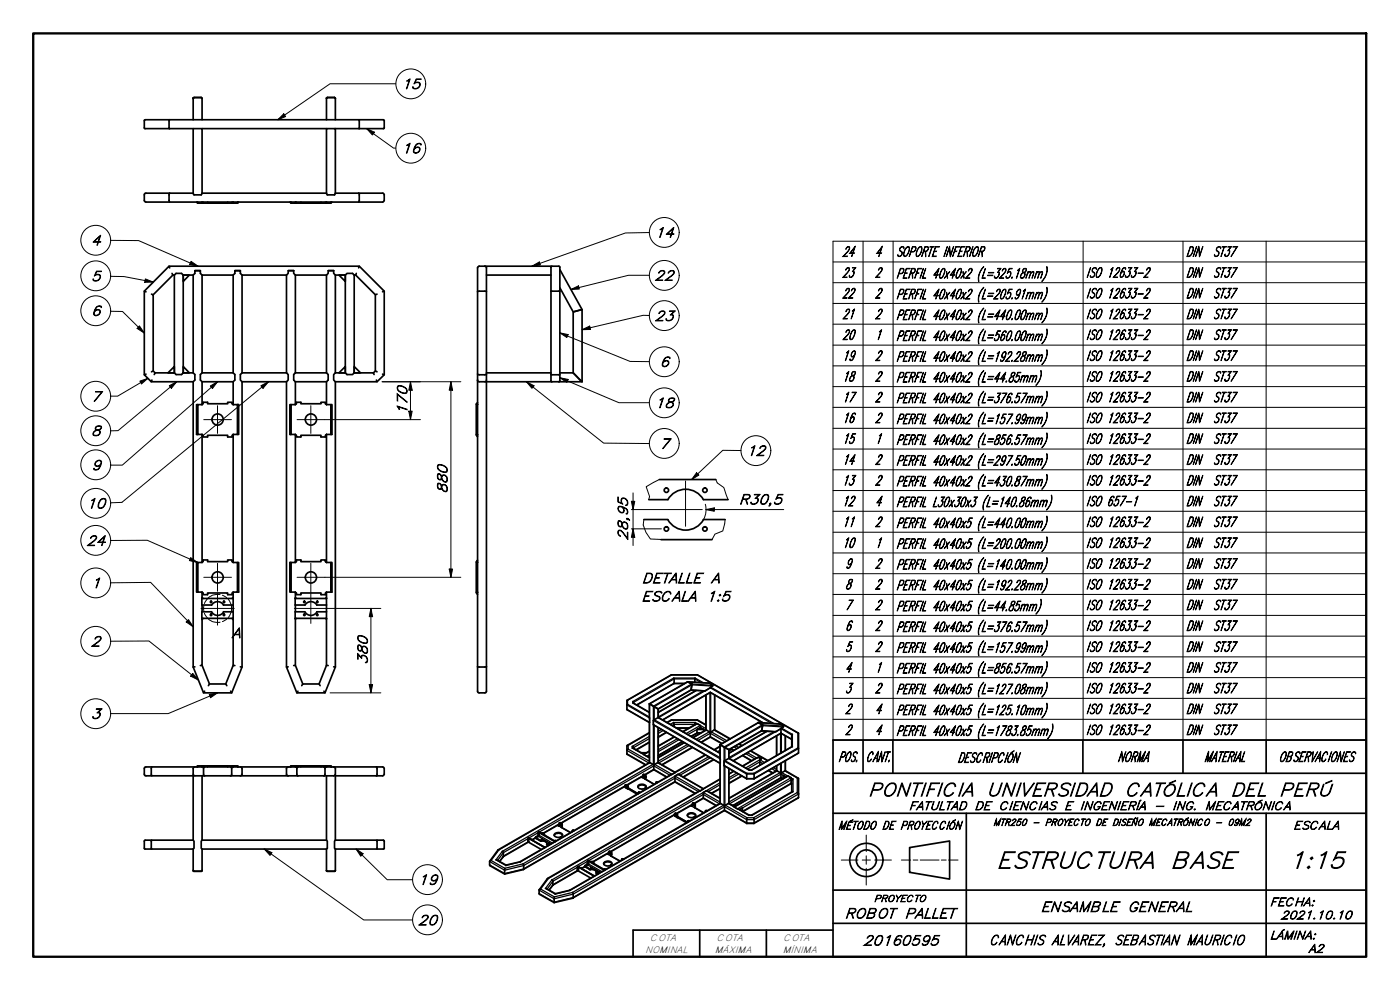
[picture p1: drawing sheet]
<svg xmlns="http://www.w3.org/2000/svg" width="420mm" height="297mm" viewBox="0 0 420 297" stroke-linecap="round" stroke-linejoin="round" font-family="sans-serif">
<defs><g id="words">
<g font-size="7">
<text x="299" y="260.5">ESTRUCTURA BASE</text>
<text x="386.7" y="260.5">1:15</text>
</g>
<g font-size="5.6">
<text x="260.5" y="238.9">PONTIFICIA UNIVERSIDAD CATÓLICA</text>
<text x="369.3" y="238.9">DEL PERÚ</text>
</g>
<g font-size="4.2">
<text x="120.5" y="26.7">15</text>
<text x="120.5" y="46">16</text>
<text x="196.5" y="71.2">14</text>
<text x="27.3" y="73.6">4</text>
<text x="252.8" y="76.9">24</text>
<text x="262.6" y="76.9">4</text>
<text x="268.9" y="76.9">SOPORTE INFERIOR</text>
<text x="355.9" y="76.9">DIN</text>
<text x="364" y="76.9">ST37</text>
<text x="252.7" y="83.2">23</text>
<text x="262.6" y="83.2">2</text>
<text x="268.9" y="83.5">PERFIL 40x40x2 (L=325.18mm)</text>
<text x="325.9" y="83.2">ISO 12633-2</text>
<text x="355.9" y="83.2">DIN</text>
<text x="364" y="83.2">ST37</text>
<text x="27.3" y="84.3">5</text>
<text x="196.4" y="84.1">22</text>
<text x="252.7" y="89.5">22</text>
<text x="262.6" y="89.5">2</text>
<text x="268.9" y="89.7">PERFIL 40x40x2 (L=205.91mm)</text>
<text x="325.9" y="89.5">ISO 12633-2</text>
<text x="355.9" y="89.5">DIN</text>
<text x="364" y="89.5">ST37</text>
<text x="27.3" y="94.7">6</text>
<text x="252.8" y="95.7">21</text>
<text x="262.6" y="95.7">2</text>
<text x="268.9" y="95.9">PERFIL 40x40x2 (L=440.00mm)</text>
<text x="325.9" y="95.7">ISO 12633-2</text>
<text x="355.9" y="95.7">DIN</text>
<text x="364" y="95.7">ST37</text>
<text x="196.5" y="96.3">23</text>
<text x="252.8" y="101.9">20</text>
<text x="262.6" y="101.9">1</text>
<text x="325.9" y="101.9">ISO 12633-2</text>
<text x="355.9" y="101.9">DIN</text>
<text x="364" y="101.9">ST37</text>
<text x="268.9" y="102.2">PERFIL 40x40x2 (L=560.00mm)</text>
<text x="197.9" y="110">6</text>
<text x="252.8" y="108.2">19</text>
<text x="262.6" y="108.2">2</text>
<text x="268.9" y="108.4">PERFIL 40x40x2 (L=192.28mm)</text>
<text x="325.9" y="108.2">ISO 12633-2</text>
<text x="355.9" y="108.2">DIN</text>
<text x="364" y="108.2">ST37</text>
<text x="252.8" y="114.4">18</text>
<text x="262.6" y="114.4">2</text>
<text x="268.9" y="114.7">PERFIL 40x40x2 (L=44.85mm)</text>
<text x="325.9" y="114.4">ISO 12633-2</text>
<text x="355.9" y="114.4">DIN</text>
<text x="364" y="114.4">ST37</text>
<text x="27.3" y="120.4">7</text>
<text x="122.2" y="124.4" transform="rotate(-90 122.2 124.4)">170</text>
<text x="196.5" y="122.4">18</text>
<text x="252.8" y="120.6">17</text>
<text x="262.6" y="120.6">2</text>
<text x="268.9" y="120.9">PERFIL 40x40x2 (L=376.57mm)</text>
<text x="325.9" y="120.6">ISO 12633-2</text>
<text x="355.9" y="120.6">DIN</text>
<text x="364" y="120.6">ST37</text>
<text x="27.3" y="130.7">8</text>
<text x="252.8" y="126.9">16</text>
<text x="262.6" y="126.9">2</text>
<text x="268.9" y="127.2">PERFIL 40x40x2 (L=157.99mm)</text>
<text x="325.9" y="126.9">ISO 12633-2</text>
<text x="355.9" y="126.9">DIN</text>
<text x="364" y="126.9">ST37</text>
<text x="197.9" y="134.6">7</text>
<text x="224" y="136.7">12</text>
<text x="252.8" y="133.1">15</text>
<text x="262.6" y="133.1">1</text>
<text x="268.9" y="133.4">PERFIL 40x40x2 (L=856.57mm)</text>
<text x="325.9" y="133.1">ISO 12633-2</text>
<text x="355.9" y="133.1">DIN</text>
<text x="364" y="133.1">ST37</text>
<text x="27.3" y="141">9</text>
<text x="252.8" y="139.4">14</text>
<text x="262.6" y="139.4">2</text>
<text x="268.9" y="139.6">PERFIL 40x40x2 (L=297.50mm)</text>
<text x="325.9" y="139.4">ISO 12633-2</text>
<text x="355.9" y="139.4">DIN</text>
<text x="364" y="139.4">ST37</text>
<text x="134.2" y="148.1" transform="rotate(-90 134.2 148.1)">880</text>
<text x="252.7" y="145.6">13</text>
<text x="262.6" y="145.6">2</text>
<text x="268.9" y="145.8">PERFIL 40x40x2 (L=430.87mm)</text>
<text x="325.9" y="145.6">ISO 12633-2</text>
<text x="355.9" y="145.6">DIN</text>
<text x="364" y="145.6">ST37</text>
<text x="25.9" y="152.5">10</text>
<text x="221.7" y="151.3">R30,5</text>
<text x="252.7" y="151.8">12</text>
<text x="262.6" y="151.8">4</text>
<text x="268.9" y="152.1">PERFIL L30x30x3 (L=140.86mm)</text>
<text x="325.9" y="151.8">ISO 657-1</text>
<text x="355.9" y="151.8">DIN</text>
<text x="364" y="151.8">ST37</text>
<text x="252.8" y="158">11</text>
<text x="262.6" y="158">2</text>
<text x="268.9" y="158.4">PERFIL 40x40x5 (L=440.00mm)</text>
<text x="325.9" y="158">ISO 12633-2</text>
<text x="355.9" y="158">DIN</text>
<text x="364" y="158">ST37</text>
<text x="25.9" y="163.7">24</text>
<text x="188.4" y="162.2" transform="rotate(-90 188.4 162.2)">28,95</text>
<text x="252.8" y="164.3">10</text>
<text x="262.6" y="164.3">1</text>
<text x="268.9" y="164.6">PERFIL 40x40x5 (L=200.00mm)</text>
<text x="325.9" y="164.3">ISO 12633-2</text>
<text x="355.9" y="164.3">DIN</text>
<text x="364" y="164.3">ST37</text>
<text x="253.6" y="170.5">9</text>
<text x="262.6" y="170.5">2</text>
<text x="268.9" y="170.8">PERFIL 40x40x5 (L=140.00mm)</text>
<text x="325.9" y="170.5">ISO 12633-2</text>
<text x="355.9" y="170.5">DIN</text>
<text x="364" y="170.5">ST37</text>
<text x="27.3" y="176.4">1</text>
<text x="192.6" y="174.9">DETALLE A</text>
<text x="253.6" y="176.8">8</text>
<text x="262.6" y="176.8">2</text>
<text x="268.9" y="177">PERFIL 40x40x5 (L=192.28mm)</text>
<text x="325.9" y="176.8">ISO 12633-2</text>
<text x="355.9" y="176.8">DIN</text>
<text x="364" y="176.8">ST37</text>
<text x="192.5" y="180.4">ESCALA 1:5</text>
<text x="253.6" y="183">7</text>
<text x="262.6" y="183">2</text>
<text x="268.9" y="183.3">PERFIL 40x40x5 (L=44.85mm)</text>
<text x="325.9" y="183">ISO 12633-2</text>
<text x="355.9" y="183">DIN</text>
<text x="364" y="183">ST37</text>
<text x="69.5" y="191.4">A</text>
<text x="253.6" y="189.2">6</text>
<text x="262.6" y="189.2">2</text>
<text x="268.9" y="189.5">PERFIL 40x40x5 (L=376.57mm)</text>
<text x="325.9" y="189.2">ISO 12633-2</text>
<text x="355.9" y="189.2">DIN</text>
<text x="364" y="189.2">ST37</text>
<text x="27.2" y="193.9">2</text>
<text x="253.6" y="195.5">5</text>
<text x="262.6" y="195.5">2</text>
<text x="268.9" y="195.8">PERFIL 40x40x5 (L=157.99mm)</text>
<text x="325.9" y="195.5">ISO 12633-2</text>
<text x="355.9" y="195.5">DIN</text>
<text x="364" y="195.5">ST37</text>
<text x="110.3" y="199.4" transform="rotate(-90 110.3 199.4)">380</text>
<text x="253.6" y="201.7">4</text>
<text x="262.6" y="201.7">1</text>
<text x="268.9" y="202">PERFIL 40x40x5 (L=856.57mm)</text>
<text x="325.9" y="201.7">ISO 12633-2</text>
<text x="355.9" y="201.7">DIN</text>
<text x="364" y="201.7">ST37</text>
<text x="253.6" y="207.9">3</text>
<text x="262.6" y="207.9">2</text>
<text x="268.9" y="208.2">PERFIL 40x40x5 (L=127.08mm)</text>
<text x="325.9" y="207.9">ISO 12633-2</text>
<text x="355.9" y="207.9">DIN</text>
<text x="364" y="207.9">ST37</text>
<text x="27.2" y="215.6">3</text>
<text x="253.6" y="214.2">2</text>
<text x="262.6" y="214.2">4</text>
<text x="268.9" y="214.5">PERFIL 40x40x5 (L=125.10mm)</text>
<text x="325.9" y="214.2">ISO 12633-2</text>
<text x="355.9" y="214.2">DIN</text>
<text x="364" y="214.2">ST37</text>
<text x="253.6" y="220.5">2</text>
<text x="262.6" y="220.5">4</text>
<text x="268.9" y="220.7">PERFIL 40x40x5 (L=1783.85mm)</text>
<text x="325.9" y="220.5">ISO 12633-2</text>
<text x="355.9" y="220.5">DIN</text>
<text x="364" y="220.5">ST37</text>
<text x="251.6" y="228.5">POS.</text>
<text x="259.8" y="228.5">CANT.</text>
<text x="287.3" y="228.8">DESCRIPCIÓN</text>
<text x="335.3" y="228.5">NORMA</text>
<text x="361.4" y="228.5">MATERIAL</text>
<text x="383.7" y="228.5">OBSERVACIONES</text>
<text x="125.4" y="265.4">19</text>
<text x="253.5" y="275.5">ROBOT</text>
<text x="271.5" y="275.5">PALLET</text>
<text x="312.3" y="273.5">ENSAMBLE GENERAL</text>
<text x="125.4" y="277.5">20</text>
<text x="259" y="283.6">20160595</text>
<text x="296.9" y="283.5">CANCHIS ALVAREZ, SEBASTIAN MAURICIO</text>
</g>
<g font-size="3.5">
<text x="272.7" y="243">FATULTAD DE CIENCIAS E INGENIERÍA - ING. MECATRÓNICA</text>
<text x="251.5" y="248.8">MÉTODO DE PROYECCIÓN</text>
<text x="388.1" y="248.8">ESCALA</text>
<text x="381.1" y="271.8">FECHA:</text>
<text x="384.4" y="275.8">2021.10.10</text>
<text x="381.1" y="281.8">LÁMINA:</text>
<text x="392.7" y="285.8">A2</text>
</g>
<g font-size="2.8">
<text x="298.1" y="247.7">MTR250 - PROYECTO DE DISEÑO MECATRÓNICO - 09M2</text>
<text x="262.3" y="270.6">PROYECTO</text>
<text x="193.6" y="285.9">NOMINAL</text>
<text x="195.1" y="282.2">COTA</text>
<text x="214.6" y="285.9">MÁXIMA</text>
<text x="215.1" y="282.2">COTA</text>
<text x="234.9" y="285.9">MÍNIMA</text>
<text x="235.1" y="282.2">COTA</text>
</g>
</g></defs>
<!-- layer: Visible (ISO) -->
<g fill="none" stroke="#000" stroke-width=".51">
<path d="M50.9 35.9v2.7M58 38.6h-14.6l-.1-2.5 71.8-.2 .2 .2-.1 2.5h-14.6M58 29.4l.2-.1-.2 .3zM58 29.6v6.3M58.2 29.3h2.2l.2 .1v6.5M60.6 38.6h37.4M98 35.9v-6.5l.2-.1h2.2l.2 .1v6.5M107.8 35.9v2.7M50.9 58l-.2 .3v2l.2 .3M58 58h-14.4l-.3 .3v1.9l.4 .4h71.2l.4-.4v-1.9l-.3-.3h-14.4M58 58v-19.4h2.6v19.4M58 58l.2 .5h2.2l.2-.5"/>
<path d="M60.6 58h37.4M98 58l.2 .5h2.2l.2-.5M98 58v-19.4h2.6v19.4M107.6 58l.2 .1v2.4l-.2 .1M50.7 79.9h57.1l-.2 .5M59 60.6l.3 .3v-.3v.3h1.3M60.6 60.6v.3zM60.6 60.9h9.4M61 60.6v.3h-.4M62.3 60.6v.3h6v-.3M69.7 60.6v.3M69.8 60.9h.2"/>
<path d="M70 60.6v.3zM71.6 60.6l-.3 .3v-.3v.3h-1.3M87 60.6l.3 .3v-.3v.3h1.3M88.6 60.6v.3zM88.6 60.9h9.4M89 60.6v.3h-.4M90.3 60.6v.3h6v-.3M97.7 60.6v.3M97.8 60.9h.2M98 60.6v.3zM99.6 60.6l-.3 .3v-.3v.3h-1.3M107.8 79.9l7.5 7.5-.5 .2"/>
<path d="M145.5 79.9l.5 .3v34l-.3 .3h-2.1l-.3-.5M145.5 79.9h-1.8l-.4 .4v33.7M145.5 79.9h19.9v.2M43.8 87.6l-.5-.2v25M45.5 88.3l.5 .1v22.9M50.9 80.4l-.2-.5-7.4 7.5M51.6 82l.3 .5M51.9 82.5h.4M51.9 82.5l-5.9 5.9M52.3 82.5l.5-.5h1.7l.5 .5M52.3 82.5v29.4M55 82.5h1.8l-1.8 1.9z"/>
<path d="M55 82.5h3M55 82.5v29.4M58 82.5l.5-.5v-.8h1.6v.8l.5 .5M58 82.5v29.4M58.5 81.2h1.6M60.6 82.5v29.4M60.6 82.5h9.4M70 82.5l.5-.5v-.8h1.6v.8l.5 .5M70 82.5v29.4M70.5 81.2h1.6M72.6 82.5v29.4M72.6 82.5h13.4"/>
<path d="M86 82.5v29.4M86.5 81.2h1.6M88.1 81.2v.8l.5 .5M88.1 81.2h-1.6v.8l-.5 .5M88.6 82.5v29.4M88.6 82.5h9.4M98 82.5v29.4M98.5 81.2h1.6M100.1 81.2h-1.6v.8l-.5 .5M100.1 81.2v.8l.5 .5M100.6 82.5v29.4M100.6 82.5h3"/>
<path d="M101.7 82.5h1.9v1.9zM106.3 82.5l-.5-.5h-1.7l-.5 .5v29.4M106.3 82.5h.4M106.3 82.5v29.4M106.7 82.5l5.9 5.9 .6-.1M106.9 82l-.2 .5M112.6 88.4v22.9M115.3 87.4v25M143.3 87.6l.1-.2h2.5l.1 .2M146 82.5h19.4M165.4 80.1v34.3l.2 .1M165.4 80.1l.1-.2h2.3l.2 .2v34.2l-.3 .2"/>
<path d="M165.4 87.4h2.6M168 80.9l6.7 12-2.7 .7-4-7.3M172 93.6l2.7-.7v21.6l-2.7-2.6zM43.8 112.3l-.5 .1 2.1 2.1M45.5 111.6l.5-.3 .5 .6M45.6 114l-.2 .5h12.6M46.5 111.9h5.8M46.5 111.9l-.2 .5M52.3 110v1.9h-1.9zM52.3 111.9l.5 .5h1.7l.5-.5M55 110l1.8 1.9h-1.8zM55 111.9h3"/>
<path d="M58 114.5v85.6M58 111.9l.5 .5v1.6l-.5 .5M60.6 114.5v6.9M60.6 111.9h9.4M60.6 114.5h9.4M60.6 111.9l-.5 .5v1.6l.5 .5M70 114.5v6.9M70 111.9l.5 .5v1.6l-.5 .5M72.6 111.9l-.5 .5v1.6l.5 .5M72.6 114.5v85.6M72.6 111.9h13.4M72.6 114.5h13.4"/>
<path d="M86 111.9l.5 .5v1.6l-.5 .5M86 114.5v85.6M88.6 114.5v6.9h-1.3v9h1.3v38.4M88.6 111.9l-.5 .5v1.6l.5 .5M88.6 111.9h9.4M88.6 114.5h9.4M98 114.5v6.9M98 111.9l.5 .5v1.6l-.5 .5M100.6 111.9l-.5 .5v1.6l.5 .5M100.6 114.5v85.6M100.6 111.9h3M101.7 111.9l1.9-1.9v1.9z"/>
<path d="M103.6 111.9l.5 .5h1.7l.5-.5M106.3 111.9h5.8l.2 .5M106.3 110l1.9 1.9h-1.9zM113 114l.2 .5h-12.6M113.2 111.6l-.6-.3-.5 .6M114.8 112.3l.5 .1-2.1 2.1M143.3 114v93.5l.4 .4h1.9l.4-.3v-93.1M143.3 112.3l.3 .1h2.1l.3-.1M146 111.9h19.4M165.4 112.3h2.6M168 111.9h4l2.7 2.6h-29M59 121.4h.3v9h-.3z"/>
<path d="M60.6 121.4h-1.3v9h1.3M60.6 130.4v38.4M60.6 130.3l.4 .3v.5h1.3v-.5h6v.5h1.4v-.5l.3-.3M60.6 121.4l.4-.3v-.4h1.3v.4h6v-.4h1.4v.4l.3 .3M70 121.4h1.3v9h-1.3M70 130.4v38.4M71.3 121.4h.3v9h-.3zM87 121.4h.3v9h-.3zM88.6 130.3v.1M88.6 121.4h.1M88.6 121.3l.4-.2v-.4h1.3v.4h6v-.4h1.4v.4l.3 .3M98 130.3l-.3 .3v.5h-1.4v-.5h-6v.5h-1.3v-.5l-.4-.2"/>
<path d="M98 121.4h1.3v9h-1.3M98 130.4v38.4M99.3 121.4h.3v9h-.3zM143 130.4v.2M143 130.4h.3M143 121.3h.3M143 121.1v.2M143 121.3v9.1M143 121.1l.3 .2M143 130.6l.3 .4M143.3 121.4h-.3v9h.3M143.3 130.5l-.3 .1"/>
<path d="M143.3 120.8l-.3 .4M193.2 155.9h7.3M194.7 149.9h5.8M197.9 143.9h16.9M200.4 155.9a6.1 6.1 0 0 0 10.7 0M200.4 149.9a6.1 6.1 0 0 1 10.7 0M211.1 155.9h6.5M211.1 149.9h7.4M59 168.8h.3v8.9h-.3zM60.6 168.8h-1.3v8.9h1.3M60.6 168.7l.4-.2v-.5h1.3v.5h6v-.5h1.4v.5l.3 .2M60.6 177.7v1.9v-.4l.4 .4"/>
<path d="M60.6 177.7l.4 .2v.5h1.3v-.5h6v.5h1.4v-.5l.3-.2M60.7 168.7h-.1M69.7 179.6l.3-.4v.4h-9.4v1.9h2.9M70 168.7h.1M70 168.8h1.3v8.9h-1.3M70 177.7v21.9M71.3 168.8h.3v8.9h-.3zM87 168.8h.3v8.9h-.3zM88.6 177.7v.1M88.6 168.7h.1M88.6 168.8h-1.3v8.9h1.3v1.9v-.3l.3 .3M88.6 168.7l.4-.2v-.5h1.3v.5h6v-.5h1.4v.5l.3 .2"/>
<path d="M97.7 179.6l.3-.3v.3h-9.4v1.9l2.9 .1a2.06 2.06 0 0 1 3.6 0M98 168.7h.1M98 177.7l-.3 .2v.5h-1.4v-.5h-6v.5h-1.3v-.5l-.4-.2M98 168.8h1.3v8.9h-1.3M98 177.7v21.9M99.3 168.8h.3v8.9h-.3zM143 177.7v.2l.3-.1M143 177.7h.3M143 168.7h.3l-.3 .1v8.9h.3M143 168.5v.2M143 168.7v9M143 168.5l.3 .1"/>
<path d="M143 177.9l.3 .4M143.3 168.1l-.3 .4M198.4 161.9h15.3M60.6 199.6l2.3 5.6-.4 .5M60.6 181.5v2.1M61 185.5l-.4 .4v-.4v14.1l-.5 .1M63.5 183.6h-2.9v1.9h9.4v.4l-.3-.4M70 183.6h-2.9a2.06 2.06 0 0 1-3.6 0M70 181.5l-2.9 .1a2.06 2.06 0 0 0-3.6 0M70.5 199.7l-.5-.1-2.2 5.6M88.1 199.7l.5-.1 2.3 5.6M88.6 181.5v2.1"/>
<path d="M88.9 185.5l-.3 .3v-.3v14.1M95.1 183.6h2.9M95.1 181.5h2.9M95.1 183.6a2.06 2.06 0 0 1-3.6 0h-2.9v1.9h9.4v.3l-.3-.3M98 199.6l-2.2 5.6 .3 .5M98 199.6l.5 .1M58 200.1l3.1 7.8 .3-.5M58.5 200.1h-.5M62.9 205.2h4.9l.3 .5M69.2 207.4l.3 .5h-8.4M72.1 200.1h.5l-3.1 7.8M86.5 200.1h-.5l3.1 7.8"/>
<path d="M89.4 207.4l-.3 .5h8.4M95.8 205.2h-4.9l-.3 .5M100.1 200.1h.5M100.6 200.1l-3.1 7.8-.3-.5M143.3 200.1h2.7M188.3 210.1l-.1 .1v2.7l6.7 3.9M188.3 211.3l-.1 .2M189.9 210.9l5 2.8M189.9 210.5l.2 .5M194.9 211.2v5.6M194.9 211.2l2.6 1.5M194.9 219.8l-6.6 3.8"/>
<path d="M194.9 216.8v12M197.5 215.3l-1.4 .8 .1 1.4 19.9 11.5M197.5 215.3l18.6 10.7M197.5 212.7v2.6M197.5 218.4v10.4M198.9 216l14.3-8.2 15.8 9.1M200 219.8l-2.5 1.4M201.5 202.5h.1M201.5 202.5l-13.3 7.6M201.5 202.5h7.8l30.3 17.4M201.5 216h7.8M201.6 216.1l-1.4 .7"/>
<path d="M202.1 216.8l.2 1.2M202.2 203.4v1.7M202.2 205.1l-11.1 6.5M202.2 205.1h3.2M203.1 218.5h3.7M206.4 204.6l6.4 .4 1.1 .7-2.4 1.6-4.2-.2M206.4 204.6l1.2 .7-.3 1.8-9.8 5.6M206.4 204.6l-11.5 6.6M208.6 203.4l-.1 1.3M208.7 216.8l-.2 .7M208.9 207.2l-11.4 6.5M209.2 218.9l1-.6 1 .6z"/>
<path d="M209.2 218.9v1h1.2M209.3 216l-.1 .1M209.3 216l2.5 1.5M209.4 219.9l-1.9 1.1M210.2 218.3v-.6l-1.2-.5-4.1 2.3M211.2 218.9v.5M211.8 219l1.4 .8M211.8 219l-3.8 2.3M211.8 208.5v10.5M213.1 207.8h.1M213.2 219.8v1.4M214.5 219l-1.3 .8"/>
<path d="M214.5 219l4.6 2.7M214.5 208.5v10.5M227.6 216.8l6.4 .4 1.2 .7-.8 .7M230.1 219.4l-11.3 6.6M234.4 218.6l-1.7 1-4.2-.3M234.4 218.6v1.3M239.5 219.9l.1 .1v5.9l-13.3 7.8M45.6 230.1l-.2 .3v2.1l.2 .3M58 232.5v19.6M58.5 230.1l-.5 .4v1.9l.4 .4h41.9l.3-.4v-1.9l-.5-.4M58.5 230.1h-14.8l-.4 .4v1.9l.4 .4h14.3M58.5 230.1h56.4l.4 .4v1.9l-.4 .4h-14.3"/>
<path d="M60.6 229.8h.4v.3M60.6 229.8v.3v-.3h9.4M60.6 229.8h-1.3v.3v-.3l-.3 .3M60.6 232.8v19.3M61.4 230.1l-.3 .3v2.1l.3 .3M62.3 230.1v-.3h6v.3M69.2 230.1l.3 .3v2.1l-.3 .3M70 229.8h-.3v.3M70 229.8v.3v-.3h1.3v.3v-.3l.3 .3M72.1 230.1l.5 .4v1.9l-.5 .4M86.5 230.1l-.5 .4v1.9l.5 .4M88.6 229.8h.4v.3"/>
<path d="M88.6 229.8v.3v-.3h9.4M88.6 229.8h-1.3v.3v-.3l-.3 .3M89.4 230.1l-.3 .2v2.2l.3 .3M90.3 230.1v-.3h6v.3M97.2 230.1l.3 .3v2.1l-.3 .3M98 232.8v19.3l.2 .3v2.1l-.2 .2M98 229.8h-.3v.3M98 229.8v.3v-.3h1.3v.3v-.3l.3 .3M100.6 232.5v19.6M113 230.1l.2 .1v2.4l-.2 .2M187.5 236l.1 .1M187.6 236.1l.2-.6 .4 .3 .1 .9h.3"/>
<path d="M187.6 235.6l.4-.2 .3 .2 .4 .9M187.6 236.1l.1 .2 .7 .4M187.6 235.9l-19.2 11.1M187.9 236l.1 .1zM188.5 224.8l-.3 .4M188.5 223.6l-.3 .2v2.5l5.5 3.2M188.6 236.7l.1-.2 2.8 1.7M188.6 236.7l2.6 1.6M189.7 224.5l3.5 1.8M189.7 224l.4 .1v.4M191.5 236.1a1.52 1.52 0 0 1 2.4 0M191.6 235.6a1.52 1.52 0 0 1 2.3 .5 1.39 1.39 0 0 1-1.3 .7 1.39 1.39 0 0 1-1.1-.9z"/>
<path d="M191.6 237.8h.4M191.8 237.9l-.3-.1v.3M192.4 233.2l.4 .1 .2-.8 .5 .1 .2 .3-.2 .8 2.8 1.6M192.4 225.9h1.6M193 232.8l-4.8 2.8M193 232.5l.3-.2 .6 .5-.2 1M193.2 226.3l1.7 1M193.2 232.8l.2 .2zM194.9 228.8l1.3 .8M194.9 228.8l-45.4 26.2M194.9 222.7l-4 2.3M194.9 225.3l-1.7 1"/>
<path d="M194.9 227.1l-.1 .1M196.2 230.9l-2.7 1.6M196.2 229.6v1.3M196.2 230.9l3.8 2.3M196.9 234.7h.5M197.2 234.8l-.3-.1-.1 .3M197.5 228.8l-1.3 .8M197.5 228.8l5.1 2.9M202.3 221.1l-4.8 2.7M202.6 234.6v-1.8l.9-.5 7.6 4.4M202.6 231.7l-46.5 26.9M202.6 234.6l-45.5 26.2"/>
<path d="M202.6 234.6l5.9 3.4M204.8 222.6l-7.3 4.1M205.3 222.8l-7.8 4.5M207.8 224.3l-9 5.2M211.1 236.7l-46.8 26.9M211.1 239.5v-1.7l.9-.5h.3l3.8 2.2M211.1 239.5l-2.7 1.6M211.1 239.5l3.8 2.2M211.6 226.5l-9 5.2M213.2 221.2l-2.8 1.5M213.2 221.2l3.4 1.9M214.2 228l-9.1 5.2"/>
<path d="M216.1 223.4v5.6M216.1 223.4l11.5-6.6 1.3 .7-.4 1.8-9.7 5.7M216.1 233.7l-5 3M216.1 236.7l-2.5 1.3M216.1 223.9l-1.8 1.1M216.1 223.4h.1M216.1 229v12M216.2 223.4l2.6 1.6M218.8 227.5l-1.5 .8v1.4l6.8 4M218.8 225v2.5M218.8 230.6v10.4M219.5 224.5v.3"/>
<path d="M219.5 224.8l-.7 .5M219.5 224.8l.7 .4M220.2 231.4l-1.4 .8M221.8 223.2l.8 .5M222.6 232.8l-3.8 2.3M222.8 226.7l2.7 1.6M224.1 233.7h.1M224.1 233.7h2.2M224.2 232l-.1 1.6M225.3 225.3l5.1 2.9M226.3 232v1.6M226.3 233.7h.1"/>
<path d="M227.6 227.2l.9 .5M228 229.6v-1.6l.5-.3-.9-.5-4.8 2.7M230.6 231.2l1.3 .8M233 231.3l1.4 .7M233 231.3l-14.2 8.2M233 220.8v5.9M233 229.8v1.5M234.3 220.1h.1M234.4 220h.1M234.4 233.4l-14.2 8.2M234.4 233.4l.5 .3M234.4 232v1.4"/>
<path d="M234.4 220l3.2 1.9M234.4 220l-14.3 8.3M235.7 231.3l-1.3 .7M235.7 231.3l3.8 2.2M235.7 220.8v4.4M235.7 228.2v3.1M235.9 233.1l-.9-.5v1M237.4 235.1v-1.8l-.9-.5-.3 .1-15.8 9.1M237.4 235.1l.2 .2M237.4 235.1l-14.5 8.4M237.8 220.3l-.2 .2v3.6M237.8 224l-12.2 7.1h-.7l-6.1-3.6"/>
<path d="M238 233.7l-.4 .3v3.6M238 237.5l-12.4 7.1M239.3 237.8l.3 .4M239.3 233.4l.3 .2v5.7l-13.3 7.8M239.5 224.4l.1 .2M45.5 252.1v2.6M58 252.1l.2 .3v2.1l-.2 .2M58 252.1h-14.4l-.3 .2 .1 2.4h14.6M58 254.7l.1 6.7h2.4l.1-.2v-6.5M60.6 252.1l-.2 .3v2.1l.2 .2M60.6 254.7h37.4M60.6 252.1h37.4"/>
<path d="M98 254.7l.1 6.7h2.4l.1-.2v-6.5M100.6 252.1h14.5l.2 .2-.1 2.4h-14.6M100.6 252.1l-.2 .3v2.1l.2 .2M113.1 252.1v2.6M147.4 258.2l-.5 .2 .1 1.3 4.4 2.5M148.8 258l3.1 1.6M149.7 255l-.3 .1-2.4 3.3M150.7 255.4l.4 .3v1.3M151.1 257l-1.2 1.5M151.8 259.6v.1M156.3 258.6l-4.5 1M157 259.2l.2 .2-.1 1.5"/>
<path d="M158.4 251.6h.3zM158.4 251.6v1.1h.3v-1.1M158.6 251.4l4.9 2.8-4.9-2.8v.2M158.7 251.4l.1 .1M159.4 251.9l.2 .1M160.7 251.4l-1 .6M160.8 251.3l-.1 .1 1.5 .9M160.8 251.1l.1 .3zM161.5 249.9h.3zM161.5 249.9v.8l-.7 .4M161.6 249.8l.1-.2 5 2.9M161.8 249.9l-.1 1-.8 .5"/>
<path d="M161.8 249.7h.1M162.2 252.3a1.29 1.29 0 0 1 1.9 .9v.2l.4 .3M162.2 252.3a1.62 1.62 0 0 1 1.9 .8M162.4 254.9l-3.8-2.2-7.6 4.3M162.5 251.8l.3 .1zM162.5 252h.3M163.2 250.4l-.6-.4 .3-.1 .5 .7M163.4 254.4h.1M164.5 253.1h.3M166.3 250.6a1.52 1.52 0 0 1 2.5 0M166.4 250.2a1.39 1.39 0 0 1 2.4 .4 1.42 1.42 0 0 1-2.5-.2zM166.4 252.3h.5"/>
<path d="M166.4 252.3l.4 .1M166.4 252.6h.1M167.3 247.6l.5 .1v-.7l.2-.1 .6 .5-.2 .8 2.9 1.6M167.8 247.3l-4.7 2.7M167.9 246.9l.2-.1 .6 .3-.1 1.2M171.8 249.2h.5M172.1 249.3l-.3-.1v.3M175.6 259.8l-.1 .2 1.5 .9M175.6 259.6l.2 .4zM176.3 258.4h.4zM176.3 258.4v.9l-.7 .3M176.5 258.4l.1-.2 4.9 2.8"/>
<path d="M176.7 258.2l.1 .1M176.7 258.4l-.1 1-.8 .6M176.7 259.3h-.4l.2 .2M177.4 258.6l.7 .4M177.4 258.6l.3-.1 .5 .6M181.2 259.2a1.52 1.52 0 0 1 2.4 0M181.2 258.9a1.36 1.36 0 0 1 1.4-.6 1.36 1.36 0 0 1 1 1 1.45 1.45 0 0 1-2.4-.3zM182.2 256.2l.4 .1 .1-.7 .2-.1 .5 .4-.1 .9 2.8 1.6M182.7 255.9l-4.8 2.7M182.8 255.5l.1-.1 .7 .4-.2 1M186.6 257.8h.5M186.9 257.9l-.2-.2-.1 .4"/>
<path d="M202.4 244.5v.2M202.4 244.7l.2-.6 .5 .2 .1 1h.3M202.4 244.7l.9 .6M202.4 244.5l-19.1 11.1M202.5 244.1l.3-.1 .4 .2 .3 .9M202.8 244.5l.1 .2zM203.5 245.3v-.2l2.8 1.6M203.5 245.3l2.6 1.6M206.3 244.7a1.52 1.52 0 0 1 2.5 0M206.4 244.2a1.52 1.52 0 0 1 2.4 .5 1.39 1.39 0 0 1-1.3 .7 1.39 1.39 0 0 1-1.2-.9zM206.4 246.4h.5M206.7 246.5l-.3-.1v.3"/>
<path d="M207.3 241.7l.4 .2 .1-.9 .5 .2 .2 .3-.1 .7 2.8 1.7M207.8 241l.3-.1 .6 .4-.2 1.1M207.8 241.4l-4.7 2.7M211.8 243.3h.4M212 243.4l-.2-.1-.1 .3M216.1 241l1.3 .9M216.1 241l-45.2 26.1M217.4 243.2l-45.4 26.2M217.4 243.2l6.8 3.9M217.4 241.9v1.3M218.8 241l-1.4 .9M218.8 241l1.6 1"/>
<path d="M219.6 241.6h1.6M220.4 242l4.5 2.6M221.9 242.9l.9-.5v1M224.2 247.1h2.1M224.2 245.3v1.8M224.9 244.6l-.2 .1M224.9 244.6h.7M225.6 244.6l.1 .1M226.2 245.3l.1 1.8M151.5 260.5l-.1 1.7M157.1 260.9l-5.7 1.3M162.2 266.7l-.4 .2 .1 1.4 4.4 2.5"/>
<path d="M163.7 266.6l3 1.5M164.6 263.6h-.3l-2.4 3.3M165.6 264l.3 .3v1.3l-1.1 1.5M166.4 269.1l-.1 1.7M166.7 268.1l-.1 .2M170.9 267.1h.2M170.9 267.1l-4.2 1M171.8 267.8l.2 .3v1.4l-5.7 1.3M173.2 260.2h.4zM173.2 260.2v1h.4v-1M173.4 260.1v-.1l5 2.8M173.4 260l4.9 2.9"/>
<path d="M173.5 260l.2 .1M174.2 260.5l.2-.2 .1 .3M175.6 260l-1 .6M177 260.9a1.24 1.24 0 0 1 1.9 1.1l.5 .2M177 260.9a1.66 1.66 0 0 1 2 .8M177.3 263.4l-3.9-2.2-7.5 4.4M177.4 260.3l.2 .2h-.2zM177.4 260.5h.2M178.2 262.9h.1M179.4 261.7h.2M181.2 261.2h.1M181.8 260.8h-.5l.3 .2"/>
<circle cx="65.3" cy="125.9" r="1.68"/>
<circle cx="93.3" cy="125.9" r="1.68"/>
<circle cx="200" cy="158.7" r=".67"/>
<circle cx="200" cy="147.1" r=".67"/>
<circle cx="211.6" cy="147.1" r=".67"/>
<circle cx="211.6" cy="158.7" r=".67"/>
<circle cx="65.3" cy="173.2" r="1.68"/>
<circle cx="93.3" cy="173.2" r="1.68"/>
<circle cx="63.3" cy="180.6" r=".22"/>
<circle cx="63.3" cy="184.5" r=".22"/>
<circle cx="67.2" cy="180.6" r=".22"/>
<circle cx="67.2" cy="184.5" r=".22"/>
<circle cx="91.3" cy="180.6" r=".22"/>
<circle cx="91.3" cy="184.5" r=".22"/>
<circle cx="95.2" cy="184.5" r=".22"/>
<circle cx="95.2" cy="180.6" r=".22"/>
<circle cx="164.7" cy="253" r=".14"/>
<circle cx="168.2" cy="247.4" r=".11"/>
<circle cx="183.1" cy="256" r=".11"/>
<circle cx="208.1" cy="241.5" r=".1"/>
<circle cx="179.5" cy="261.6" r=".14"/>
</g>
<!-- layer: Visible fina (ISO) -->
<g fill="none" stroke="#000" stroke-width=".38">
<path d="M188.2 211.5l6.7 3.9M188.2 212.8l6.7 4M194.9 215.1l-6.6-3.8v-1.2l13.2-7.6h7.8l30.2 17.4v4.5l-13.2 7.6h-2.1l-6.6-3.8v-3.9l11.3-6.6 6.1 .4M194.9 219.9l-6.4 3.7v1.2l6.4 3.6M196.1 216.1l20.1 11.6M196.1 217.4l20.1 11.6M196.3 217.7v11.8M197.5 218.3v10.5M197.6 218.4h-.1M197.7 215.3l15.5-8.9 18.4 10.7M198.5 218.9l-1 .5M198.8 216l14.4-8.3 15.9 9.2"/>
<path d="M199 219.2l-1.5 .9M199.9 219.7l-2.4 1.4M200.3 216.8l1.3-.7h7.6l2.6 1.5M201.2 217.3l.9-.5h6.6l3.1 1.8M202.9 218.4h4.1M205.5 205h-3.2l-11.3 6.5M208.7 217.4l-6.4-.1-.6 .4M209 207.2l-11.5 6.6M209.2 219.9l-1.9 1M209.3 217.2l-4.3 2.4M210.2 217.7l-4.3 2.4M210.4 204.8l-1.9-1.1h-6.2l-12.2 7"/>
<path d="M211 207.3l-13.5 7.8M211.1 204.8l-2.5-1.4h-6.4l-12.3 7.1v.4l5 2.9M211.6 219.1l-1.4-.8-3.8 2.1M211.7 207.2l-4.3-.2-9.9 5.7v2.6l18.6 10.7M211.9 208.5v10.5M212 219.1l-3.9 2.2M212.8 205l-6.4-.4-11.5 6.6v17.6M212.9 219.6l-4 2.3M213 207.8v11.8M213.3 206.2l19 10.9M213.3 207.8v11.8M213.4 219.6l4.7 2.6"/>
<path d="M213.8 205.9l-6.2-.4-11.3 6.5v3.9l19.8 11.4M213.9 205.7l-6.3-.5-11.5 6.7v17.6M214.3 219.1l4.7 2.6M214.4 208.5v10.5M230.2 219.4l-11.4 6.6M232.2 219.6l-13.4 7.7M234 217.2l-6.4-.4-11.4 6.6v17.6M234.5 218.4l3.3 1.9v3.7l-12.2 7.1h-.7l-6.2-3.5v-2.7l9.9-5.7 4.3 .3M235.1 217.9l-6.3-.4-11.5 6.6v17.6M187.6 236.1l3.9 2M187.6 235.8l-19.3 11.1M188 235.4l-.2 .2"/>
<path d="M188.2 225.2l6.5 3.7M188.2 226.2l5.6 3.2M188.3 235.6l-.1 .2M188.5 236l-.2 .1M191.8 237.7l-.1 .1M192.6 233.2l3.7 2.1M193 233l.7 .4 .2-.1M193 232.7l-4.9 2.8M193.3 232.4l-.2 .1M193.4 232.5l2.8-1.7 4 2.3M193.7 232.6h-.2M193.9 232.9l-.2 .1"/>
<path d="M194.9 221l-5.2 3v.5l5.2 2.9M194.9 222.6l-4.1 2.4M194.9 221.6l-4.8 2.7M194.9 227.1l-.1 .1M194.9 225.5l-1.7 .9M194.9 226.5l-.8 .4M196.5 229.3l5.2 3M197.2 234.6l-.2 .1M197.4 228.8l5.2 3M201 232.6l-4.8-2.8-34.4 19.9M202.4 221.2l-4.9 2.8M202.6 232.8l7.6 4.5"/>
<path d="M203.3 221.7l-5.8 3.3M203.5 232.3l7.6 4.4M203.8 221.9l-6.3 3.6M204.7 222.5l-7.2 4.1M205.4 222.9l-7.9 4.5M206.3 223.4l-8.8 5M206.8 223.7l-9.1 5.2M207.7 224.2l-9.1 5.2M208.7 238l-6.1-3.5-45.4 26.2-5.8 1.4-4.5-2.6M209.5 222.2l3.7-2.2 4.4 2.6M209.5 237.5l-6.9-4-45.4 26.2-5.8 1.4-4.5-2.6M210.4 222.7l2.8-1.7 3.5 2.1"/>
<path d="M211.1 237.8l5 2.9M211.8 226.6l-55.5 32-4.5 1.1-3-1.7 1.9-2.6 45.3-26.1M212 237.3l4.1 2.3M212.7 227.1l-55.7 32.1-5.5 1.3-4.1-2.3 2.3-3.2 45.4-26.2M213.2 227.4l-9.1 5.2M214.1 227.9l-9.1 5.2M216.1 234.9l-50.5 29.1-1.9 2.6 2.9 1.7 4.5-1.2 45.2-26M216.1 233.9l-51.5 29.7-2.4 3.1 4.2 2.4 5.4-1.3 45.4-26.2M216.1 235.4l-3.5 2.1M216.1 236.5l-2.6 1.5M216.1 225.1l-.8 .4M216.1 224l-1.7 1"/>
<path d="M216.1 225.7l-.3 .1M217.6 229.9v11.8M218.7 230.6v10.4M220.2 231.4l-1.4 .9M220.2 225.1l-.7-.4-.7 .5M220.3 224.1l.8 .5M220.8 223.8l.9 .5M221.1 232l-2.3 1.3M221.7 232.3l-2.9 1.6M221.7 223.3l.9 .5M222.6 232.8l-3.8 2.1M222.9 226.6l2.7 1.6"/>
<path d="M223.8 226.1l2.7 1.6M224.3 225.9l2.8 1.5M225.2 225.3l5.1 3M227.6 227.2l-4.7 2.7M228 228l1.4 .8M228.5 227.7l-4.7 2.7M228.9 229.1l-.9-.5-3.7 2.1M230.7 231.1l1.3 .8M231.6 230.6l1.3 .8M232.1 230.3l.9 .6M233 229.8v.1M233.1 220.8v5.9"/>
<path d="M233.1 229.7v1.6M233.2 231.3l-14.4 8.3M234.1 231.8l-15.3 8.9M234.3 220.1v5.9M234.3 229.1v2.8M234.5 220.1v5.8M234.5 228.9v3M234.6 231.8l3.4 1.9v3.8l-12.3 7.2h-1l-6.1-3.6M235 233.6l-.6-.3-14.4 8.3M235.5 231.3l3.8 2.1v4.4l-13.1 7.5h-2l-6.5-3.7M235.6 220.8v4.4M235.6 228.3v3"/>
<path d="M235.9 233.1l-1.5-.8-15.5 8.9M236.5 232.8l-16.1 9.4M237.4 233.3l-16.1 9.4M237.6 235.1l-.2-.1-14.6 8.4M237.6 234.1l-.2-.1-15.5 8.9M237.6 221.8l-3.2-1.9-14.4 8.4M237.6 220.5l-3.2-1.9-15.5 9M239.6 239.3l-13.3 7.6h-2.2l-6.7-3.8-45.4 26.2-5.7 1.4-4.5-2.6M239.6 238.2l-13.3 7.7h-2.2l-6.7-3.9-45.4 26.3-5.7 1.4-4.5-2.6M239.6 224.6l-13.3 7.7h-2.2l-6.8-4M239.6 225.9l-13.3 7.7h-2.2l-6.8-3.9M158.4 252.7l-7.3 4.2-1.2 1.6"/>
<path d="M158.6 251.6l-7.5 4.2-1.7 2.4M158.6 251.4l4.9 2.9M158.7 251.4l2.9-1.6 4.9 2.8M160.7 251.4l1.5 .9M160.7 251.3l-1.1 .7M160.8 251.3l1.6 .9M161.5 250.7l3.9 2.5M161.5 250.6h.3l4 2.4M161.7 249.6l4.9 2.9M162.9 249.9l-.2 .1M163.2 250.2h-.1M163.4 250.4l-.1 .1"/>
<path d="M164.1 253.4l.5 .3M164.1 253.2l.6 .3M166.8 252.2l-.2 .1M167.5 247.7l3.7 2.2M167.8 247.5l.9 .3M167.8 247.2l-4.8 2.8M168.2 246.9h-.2M168.6 247.1l-.2 .1M168.7 247.4h-.1M172.1 249.1l-.2 .1M175.6 259.9l-1.1 .6M175.6 259.8l1.6 1"/>
<path d="M176.5 258.2l5 2.8M176.6 259.4l-.3-.1 .3 .1M177.7 258.5l-.2 .1M178.1 258.7l-.2 .1M178.2 259v.1M182.4 256.3l3.7 2.1M182.7 256.1l.9 .3M182.7 255.8l-4.8 2.8M183.1 255.4l-.2 .1M183.4 255.6l-.1 .2M183.6 256h-.2M186.9 257.7l-.1 .1"/>
<path d="M202.4 244.7l3.9 2M202.4 244.3l-19.2 11.2M202.8 244l-.2 .1M203.2 244.2l-.2 .1M203.3 244.5l-.1 .2M206.7 246.2l-.2 .2M207.5 241.8l3.6 2.1M207.8 241.6l.9 .3M207.8 241.3l-4.9 2.8M208.2 241h-.2M208.3 241l2.8-1.6 3.9 2.3M208.5 241.2h-.2"/>
<path d="M208.7 241.5h-.2M212 243.2l-.1 .1M215.9 241.2l-4.8-2.8-34.4 19.8M173.2 261.2l-7.3 4.3-1.1 1.6M173.4 260.1l-7.5 4.3-1.7 2.3M173.4 260l5 2.9M173.5 260l3-1.6 4.8 2.8M175.5 260l1.5 .9M178.9 261.8l.7 .3M178.9 262l.5 .2M180.7 261.5l-4-2.2h-.4l.2 .3 3.8 2.1M181.6 260.8h-.2"/>
</g>
<!-- layer: Visible (ISO) -->
<g fill="#000">
<circle cx="209.3" cy="202.5" r=".25"/>
<circle cx="70" cy="229.8" r=".25"/>
<circle cx="98" cy="229.8" r=".25"/>
<circle cx="224.9" cy="231.1" r=".25"/>
<circle cx="225.6" cy="231.1" r=".25"/>
<circle cx="158.6" cy="252.7" r=".25"/>
<circle cx="158.6" cy="251.4" r=".25"/>
<circle cx="160.7" cy="251.4" r=".25"/>
<circle cx="161.7" cy="249.6" r=".25"/>
<circle cx="162.2" cy="252.3" r=".25"/>
<circle cx="164.1" cy="253.4" r=".25"/>
<circle cx="173.4" cy="260" r=".25"/>
<circle cx="175.5" cy="260" r=".25"/>
<circle cx="177" cy="260.9" r=".25"/>
<circle cx="178.9" cy="262" r=".25"/>
</g>
<path d="M193.2 155.9l-.2 1.6 .9 2.3 1.3 1.9 3.2 .2M197.9 143.9l-4 2.1 1 3-.2 .9M214.8 143.9l.5 1 1.9 1.4 1.3 3.6M217.6 155.9l-.7 3.4-2.3 1-.9 1.6" fill="none" stroke="#000" stroke-width=".3"/>
<g fill="none" stroke="#000" stroke-width=".3">
<path d="M85.2 34.1l.5 .9-2.3 .9zM110 38.6l2.4 1.1-.6 .8zM110 38.6l8.1 5.8h.6M118.7 25.1h-19.6l-15.7 10.8M33.2 72.1l8.4 .1 17.8 7.7M57.3 78.4l2.1 1.5-2.5-.5zM159.6 79.9l2.3-1.3 .3 .9zM194.8 69.8l-7.1 .1-28.1 10M250 72.4h160v149.6h-160zM250 78.6h160M259 72.4v149.6M268 72.4v149.6"/>
<path d="M325.1 72.4v149.6M355 72.4v149.6M380 72.4v149.6M33.2 82.9l4 .1 8.8 1.6M33.2 93.4l3.6 .1 6.5 6.4M41.8 97.8l1.5 2.1-2.2-1.4zM43.6 83.7l2.4 .9-2.6 .1zM168 99.9l2.5 .5-.4 .9zM168 99.9l21.1 8.5 5.7 .1M171.3 86.9l2.3-1.1 .3 .9zM174.7 98.9l2.3-1.1 .2 1.1zM194.8 94.7l-1.8-.1-18.3 4.3"/>
<path d="M194.8 82.6h-6.2l-17.3 4.3M250 84.8h160M250 91h160M250 97.3h160M42 114.3l2.4-.8-1.9 1.7zM44.4 113.5l-9.1 5.4h-2.1M50.8 115.7l2.2-1.2-1.6 2zM53 114.5l-17.6 14.7-2.2 .1M63.1 115.8l2.2-1.3-1.5 2.1zM65.3 114.5l-28.6 25.1h-3.5M78.3 115.7l2.3-1.2-1.7 2zM80.6 114.5l-13.7 11.3"/>
<path d="M158 114.5l2.3 1.2-.7 .8zM158 114.5l23.2 18.5 13.6 .1M168 113.3l2.5 .5-.4 .9zM168 113.3l17.7 7.5h9.1M250 103.6h160M250 109.8h160M250 116h160M65.2 127.2l-28.6 23.5-3.4 .2M66.7 126l-1.3 1M222.4 135.2l-5.5-.1-9.3 8.8M250 122.2h160M250 128.5h160"/>
<path d="M250 134.7h160M209 141.8l.7 .7-2.1 1.4zM250 141h160M250 147.2h160M250 153.4h160M250 159.7h160M33.2 174.9l12-.2 12.8 13.4M33.2 162.2l11-.1 15.1 6.7M57.2 167.3l2.1 1.5-2.5-.6zM250 165.9h160M250 172.1h160M250 178.4h160"/>
<path d="M33.2 192.4l11.5-.1 14.8 11.7M56.6 185.9l1.4 2.2-2.1-1.5zM250 184.6h160M250 190.9h160M250 197.1h160M57.8 202l1.7 2-2.3-1.1zM62.8 208.4l2.5-.5-2.1 1.4zM65.3 207.9l-14.8 6.2h-17.3M250 203.3h160M250 209.5h160M250 215.8h160M79.3 254.7l2.3 1.1-.6 .9z"/>
<path d="M79.3 254.7l29.9 21.3h14.6M106.9 254.7l2.1 1.4-.7 .8zM106.9 254.7l9.3 9.3h7.6"/>
<circle cx="123.3" cy="25.2" r="4.5"/>
<circle cx="123.3" cy="44.5" r="4.5"/>
<circle cx="28.7" cy="72.1" r="4.5"/>
<circle cx="199.4" cy="69.7" r="4.5"/>
<circle cx="28.7" cy="93.2" r="4.5"/>
<circle cx="28.7" cy="82.8" r="4.5"/>
<circle cx="199.4" cy="94.7" r="4.5"/>
<circle cx="199.4" cy="82.6" r="4.5"/>
<circle cx="28.7" cy="118.9" r="4.5"/>
<circle cx="199.4" cy="108.5" r="4.5"/>
<circle cx="28.7" cy="129.2" r="4.5"/>
<circle cx="28.7" cy="139.5" r="4.5"/>
<circle cx="199.4" cy="133.1" r="4.5"/>
<circle cx="199.4" cy="120.9" r="4.5"/>
<circle cx="226.9" cy="135.2" r="4.5"/>
<circle cx="28.7" cy="151" r="4.5"/>
<circle cx="28.7" cy="174.9" r="4.5"/>
<circle cx="28.7" cy="162.1" r="4.5"/>
<circle cx="28.7" cy="192.4" r="4.5"/>
<circle cx="28.7" cy="214.1" r="4.5"/>
<circle cx="128.3" cy="276" r="4.5"/>
<circle cx="128.3" cy="263.9" r="4.5"/>
</g>
<!-- layer: Contorno de detalle (ISO) -->
<path d="M66 178.4a4.3 4.3 0 0 0-4.7 2.7M66.7 178.6l1.3 .7M68.5 179.8a4.2 4.2 0 0 1 0 5.5M61.2 181.8v1.4M61.3 184a4.3 4.3 0 0 0 4.7 2.7M68 185.8l-1.3 .7" fill="none" stroke="#000" stroke-width=".3"/>
<!-- layer: Borde (ISO) -->
<path d="M10 10h400v277.1h-400z" fill="none" stroke="#000" stroke-width=".7"/>
<g fill="none" stroke="#000" stroke-width=".51">
<path d="M250 232h160M259 222v10M268 222v10M325 222v10M355 222v10M380 222v10M410 222h-160v65.1h130v-43.1M250 244h160M273 254.3l12-2v11.5l-12-2.1zM290 244v43.1M210 279.1v8M230 279.1v8"/>
<path d="M250 279.1h-60v8M250 277h160M250 267.1h160"/>
<circle cx="260" cy="258" r="5"/>
<circle cx="260" cy="258" r="3"/>
</g>
<path d="M252.5 258h5M258.8 258h2.4M260 250.6v4.9M260 256.8v2.5M262.5 258h5M270.5 258h2.8M274.1 258h1.4M276.2 258h5.6M282.5 258h1.5M284.7 258h2.8M260 260.5v5" fill="none" stroke="#000" stroke-width=".3"/>
<g fill="#000">
<path d="M85.2 34.1l.5 .9-2.3 .9z" fill-rule="evenodd"/>
<path d="M110 38.6l2.4 1.1-.6 .8z" fill-rule="evenodd"/>
<path d="M57.3 78.4l2.1 1.5-2.5-.5z" fill-rule="evenodd"/>
<path d="M159.6 79.9l2.3-1.3 .3 .9z" fill-rule="evenodd"/>
<path d="M41.8 97.8l1.5 2.1-2.2-1.4z" fill-rule="evenodd"/>
<path d="M43.6 83.7l2.4 .9-2.6 .1z" fill-rule="evenodd"/>
<path d="M171.3 86.9l2.3-1.1 .3 .9z" fill-rule="evenodd"/>
<path d="M174.7 98.9l2.3-1.1 .2 1.1z" fill-rule="evenodd"/>
<path d="M42 114.3l2.4-.8-1.9 1.7z" fill-rule="evenodd"/>
<path d="M50.8 115.7l2.2-1.2-1.6 2z" fill-rule="evenodd"/>
<path d="M63.1 115.8l2.2-1.3-1.5 2.1z" fill-rule="evenodd"/>
<path d="M78.3 115.7l2.3-1.2-1.7 2z" fill-rule="evenodd"/>
<path d="M158 114.5l2.3 1.2-.7 .8z" fill-rule="evenodd"/>
<path d="M168 113.3l2.5 .5-.4 .9z" fill-rule="evenodd"/>
<path d="M168 99.9l2.5 .5-.4 .9z" fill-rule="evenodd"/>
<path d="M209 141.8l.7 .7-2.1 1.4z" fill-rule="evenodd"/>
<path d="M57.2 167.3l2.1 1.5-2.5-.6z" fill-rule="evenodd"/>
<path d="M56.6 185.9l1.4 2.2-2.1-1.5z" fill-rule="evenodd"/>
<path d="M57.8 202l1.7 2-2.3-1.1z" fill-rule="evenodd"/>
<path d="M62.8 208.4l2.5-.5-2.1 1.4z" fill-rule="evenodd"/>
<path d="M79.3 254.7l2.3 1.1-.6 .9z" fill-rule="evenodd"/>
<path d="M106.9 254.7l2.1 1.4-.7 .8z" fill-rule="evenodd"/>
</g>
<!-- layer: Marca de centro (ISO) -->
<g fill="none" stroke="#000" stroke-width=".3">
<path d="M61.2 125.9h8.3M65.3 121.7v8.3M89.2 125.9h8.3M93.3 121.7v8.3M200.8 152.9h10M205.7 144.3v13.6M61.2 173.2h8.3M65.3 178v9.6M65.3 169v8.4M89.2 173.2h8.3M93.3 177.5v9.6M93.3 169v8.4"/>
<path d="M60.3 182.5h10M88.3 182.5h10"/>
</g>
<!-- layer: Cota (ISO) -->
<g fill="none" stroke="#000" stroke-width=".3">
<path d="M114.7 114.5h23.6M123.2 114.5l.5 2.6h-1zM123.2 114.5v11.4M135.3 114.5l.5 2.6h-1zM135.3 114.5v58.7M97.5 125.9h28.7M122.7 123.4h1l-.5 2.5zM189.5 150.4h1l-.5 2.5zM189.5 152.9h11.3M189.5 158.7h9M190 158.7l.5 2.5h-1zM190 147.9v15.8"/>
<path d="M211.7 151.3l.1 2.6-.6 1.9M211.8 152.9l2.6-.5v1zM211.8 152.9h23.4M97.5 173.2h40.8M134.8 170.7h1l-.5 2.5zM98.3 182.5h16M111.3 182.5l.5 2.5h-1zM111.3 182.5v25.4M99.1 207.9h15.2M110.8 205.4h1l-.5 2.5z"/>
</g>
<g fill="#000">
<path d="M123.2 114.5l.5 2.6h-1z" fill-rule="evenodd"/>
<path d="M135.3 114.5l.5 2.6h-1z" fill-rule="evenodd"/>
<path d="M122.7 123.4h1l-.5 2.5z" fill-rule="evenodd"/>
<path d="M189.5 150.4h1l-.5 2.5z" fill-rule="evenodd"/>
<path d="M211.8 152.9l2.6-.5v1z" fill-rule="evenodd"/>
<path d="M134.8 170.7h1l-.5 2.5z" fill-rule="evenodd"/>
<path d="M190 158.7l.5 2.5h-1z" fill-rule="evenodd"/>
<path d="M111.3 182.5l.5 2.5h-1z" fill-rule="evenodd"/>
<path d="M110.8 205.4h1l-.5 2.5z" fill-rule="evenodd"/>
</g>
<use href="#words"/>
</svg>
